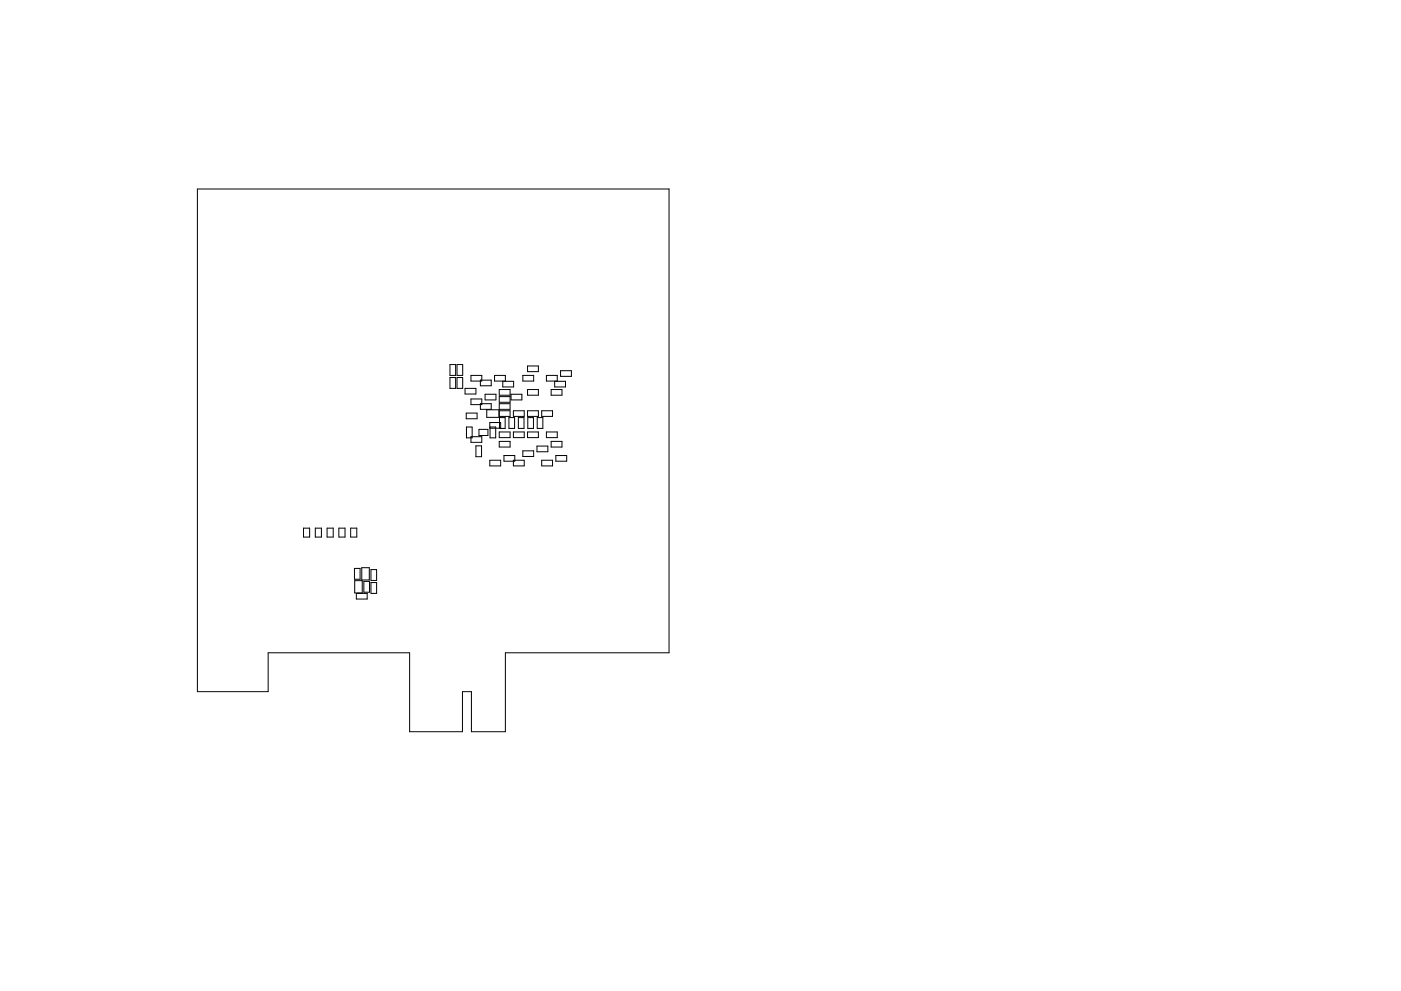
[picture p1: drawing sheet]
<svg xmlns="http://www.w3.org/2000/svg" width="297mm" height="210mm" viewBox="0 0 297 210" stroke-linecap="round" stroke-linejoin="round" font-family="sans-serif">
<g fill="none" stroke="#000" stroke-width=".21">
<path d="M41.9 40.1h100v98.4h-34.8v16.7h-7.1v-8.5h-1.9v8.5h-11.3v-16.7h-29.9v8.2h-15zM95.4 77.3h1.2v2.3h-1.2zM96.9 77.3h1.2v2.3h-1.2zM99.8 79.6h2.3v1.2h-2.3zM104.8 79.6h2.3v1.2h-2.3zM110.8 79.6h2.3v1.2h-2.3zM111.8 77.6h2.3v1.2h-2.3zM115.8 79.6h2.3v1.2h-2.3zM118.8 78.6h2.4v1.2h-2.4zM95.4 80.1h1.2v2.3h-1.2zM96.9 80.1h1.2v2.3h-1.2zM98.6 82.4h2.3v1.2h-2.3z"/>
<path d="M98.8 87.6h2.3v1.2h-2.3zM98.9 90.6h1.2v2.3h-1.2zM99.8 92.6h2.3v1.2h-2.3zM99.8 84.6h2.3v1.2h-2.3zM100.9 94.6h1.2v2.3h-1.2zM101.5 91.1h1.9v1.3h-1.9zM101.8 80.6h2.3v1.2h-2.3zM101.8 85.6h2.3v1.2h-2.3zM102.8 83.6h2.3v1.2h-2.3zM103.2 86.9h2.6v1.6h-2.6zM103.8 97.6h2.3v1.2h-2.3zM103.8 89.6h2.3v1.2h-2.3z"/>
<path d="M103.9 90.6h1.2v2.3h-1.2zM105.8 93.6h2.3v1.2h-2.3zM105.8 82.6h2.3v1.2h-2.3zM105.8 84.1h2.3v1.2h-2.3zM105.8 85.6h2.3v1.2h-2.3zM105.8 87.1h2.3v1.2h-2.3zM105.8 91.6h2.3v1.2h-2.3zM105.9 88.6h1.2v2.3h-1.2zM106.6 80.9h2.3v1.2h-2.3zM106.8 96.6h2.3v1.2h-2.3zM107.9 88.6h1.2v2.3h-1.2zM108.4 83.6h2.3v1.2h-2.3z"/>
<path d="M108.8 91.6h2.3v1.2h-2.3zM108.8 87.1h2.3v1.2h-2.3zM108.8 97.6h2.3v1.2h-2.3zM109.9 88.6h1.2v2.3h-1.2zM110.8 95.6h2.3v1.2h-2.3zM111.8 91.6h2.3v1.2h-2.3zM111.8 82.6h2.3v1.2h-2.3zM111.8 87.1h2.3v1.2h-2.3zM111.9 88.6h1.2v2.3h-1.2zM113.8 94.6h2.3v1.2h-2.3zM113.9 88.6h1.2v2.3h-1.2zM114.8 97.6h2.3v1.2h-2.3z"/>
<path d="M114.8 87.1h2.3v1.2h-2.3zM115.8 91.6h2.3v1.2h-2.3zM116.8 93.6h2.3v1.2h-2.3zM116.8 82.6h2.3v1.2h-2.3zM117.6 80.9h2.3v1.2h-2.3zM117.8 96.6h2.3v1.2h-2.3zM64.3 112h1.4v1.9h-1.4zM66.9 112h1.2v1.9h-1.2zM69.3 112h1.4v1.9h-1.4zM71.8 112h1.3v1.9h-1.3zM74.4 112h1.3v1.9h-1.3zM75.1 120.6h1.3v2.3h-1.3z"/>
<path d="M75.2 123.2h1.6v2.6h-1.6zM75.6 125.9h2.2v1.2h-2.2zM76.7 120.4h1.6v2.6h-1.6zM77.1 123.3h1.3v2.3h-1.3zM78.7 120.8h1.1v2.3h-1.1zM78.7 123.6h1.1v2.3h-1.1z"/>
</g>
</svg>
